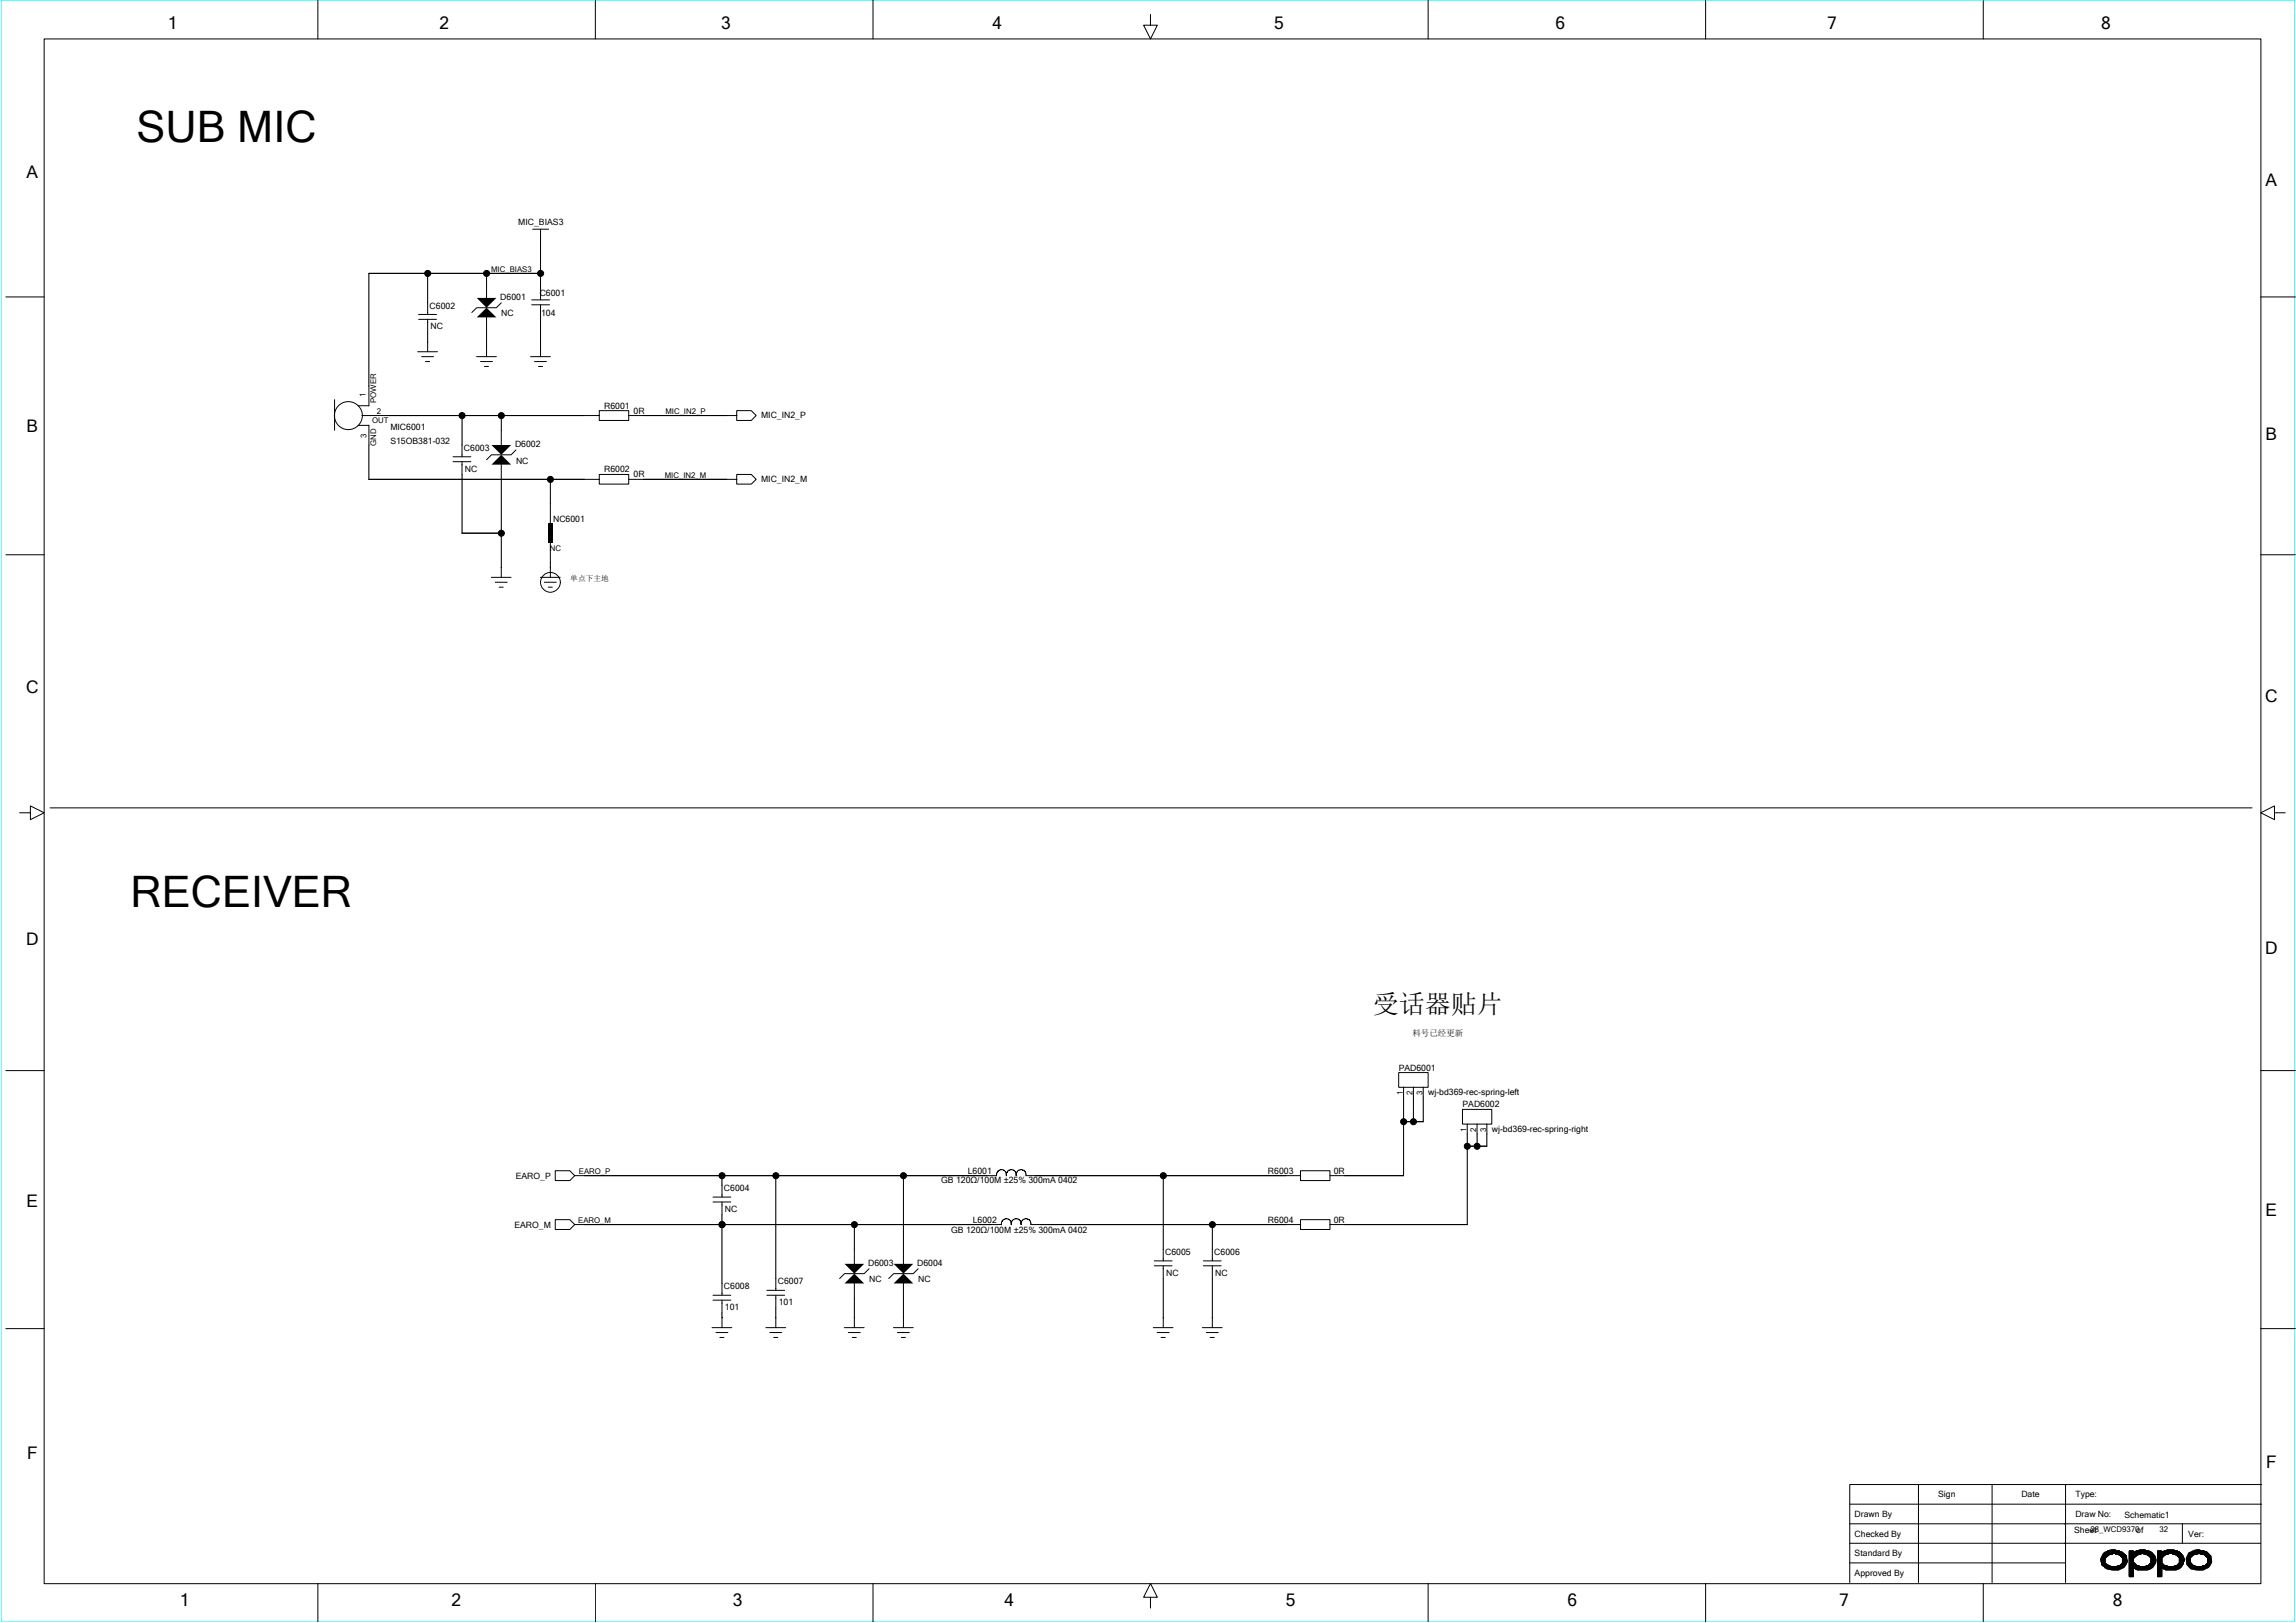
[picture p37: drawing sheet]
<svg xmlns="http://www.w3.org/2000/svg" width="297mm" height="210mm" viewBox="0 0 297 210" stroke-linecap="round" stroke-linejoin="round" font-family="sans-serif">
<defs><g id="words">
<g font-size="5.6">
<text x="17.7" y="18.3">SUB MIC</text>
<text x="16.9" y="117.3">RECEIVER</text>
</g>
<text font-size="3.4" x="177.6" y="131.1">受话器贴片</text>
<g font-size="2.2">
<text x="21.7" y="3.8">1</text>
<text x="56.9" y="3.8">2</text>
<text x="93.3" y="3.8">3</text>
<text x="128.4" y="3.8">4</text>
<text x="164.8" y="3.8">5</text>
<text x="201.2" y="3.8">6</text>
<text x="236.4" y="3.8">7</text>
<text x="271.8" y="3.8">8</text>
<text x="3.4" y="23">A</text>
<text x="293.1" y="24.1">A</text>
<text x="3.4" y="55.8">B</text>
<text x="293.1" y="57">B</text>
<text x="3.4" y="89.7">C</text>
<text x="293" y="90.8">C</text>
<text x="3.4" y="122.3">D</text>
<text x="293" y="123.5">D</text>
<text x="3.4" y="156.2">E</text>
<text x="293.1" y="157.3">E</text>
<text x="3.5" y="188.8">F</text>
<text x="293.2" y="189.9">F</text>
<text x="23.3" y="207.8">1</text>
<text x="58.4" y="207.8">2</text>
<text x="94.8" y="207.8">3</text>
<text x="130" y="207.8">4</text>
<text x="166.4" y="207.8">5</text>
<text x="202.8" y="207.8">6</text>
<text x="237.9" y="207.8">7</text>
<text x="273.3" y="207.8">8</text>
</g>
<g font-size="1.1">
<text x="67.1" y="29.1">MIC_BIAS3</text>
<text x="55.6" y="39.9">C6002</text>
<text x="64.7" y="38.8">D6001</text>
<text x="64.9" y="40.9">NC</text>
<text x="69.8" y="38.3">C6001</text>
<text x="70" y="40.8">104</text>
<text x="55.7" y="42.6">NC</text>
<text x="78.2" y="52.9">R6001</text>
<text x="82" y="53.5">0R</text>
<text x="50.5" y="55.7">MIC6001</text>
<text x="50.5" y="57.4">S15OB381-032</text>
<text x="60" y="58.3">C6003</text>
<text x="66.6" y="57.8">D6002</text>
<text x="66.8" y="60">NC</text>
<text x="98.5" y="54.1">MIC_IN2_P</text>
<text x="60.2" y="61">NC</text>
<text x="78.2" y="61.1">R6002</text>
<text x="82" y="61.8">0R</text>
<text x="98.5" y="62.4">MIC_IN2_M</text>
<text x="71.6" y="67.5">NC6001</text>
<text x="182.7" y="134.1">料号已经更新</text>
<text x="181" y="138.5">PAD6001</text>
<text x="184.8" y="141.7">wj-bd369-rec-spring-left</text>
<text x="189.2" y="143.3">PAD6002</text>
<text x="193" y="146.5">wj-bd369-rec-spring-right</text>
<text x="66.7" y="152.5">EARO_P</text>
<text x="93.7" y="154.1">C6004</text>
<text x="121.8" y="153.1">GB 120Ω/100M ±25% 300mA 0402</text>
<text x="125.2" y="151.8">L6001</text>
<text x="164" y="151.9">R6003</text>
<text x="172.5" y="151.9">0R</text>
<text x="66.5" y="158.8">EARO_M</text>
<text x="93.8" y="156.8">NC</text>
<text x="123.1" y="159.5">GB 120Ω/100M ±25% 300mA 0402</text>
<text x="125.9" y="158.2">L6002</text>
<text x="164" y="158.2">R6004</text>
<text x="172.5" y="158.2">0R</text>
<text x="93.7" y="166.8">C6008</text>
<text x="100.6" y="166.2">C6007</text>
<text x="112.3" y="163.8">D6003</text>
<text x="112.4" y="165.9">NC</text>
<text x="118.7" y="163.8">D6004</text>
<text x="118.8" y="165.9">NC</text>
<text x="150.7" y="162.4">C6005</text>
<text x="150.9" y="165">NC</text>
<text x="157.1" y="162.4">C6006</text>
<text x="157.2" y="165">NC</text>
<text x="93.8" y="169.5">101</text>
<text x="100.7" y="168.8">101</text>
<text x="239.9" y="196.3">Drawn By</text>
<text x="250.7" y="193.7">Sign</text>
<text x="261.5" y="193.7">Date</text>
<text x="268.5" y="193.7">Type:</text>
<text x="268.5" y="196.3">Draw No:</text>
<text x="274.8" y="196.4">Schematic1</text>
<text x="239.9" y="198.8">Checked By</text>
<text x="239.9" y="201.3">Standard By</text>
<text x="239.9" y="203.9">Approved By</text>
<text x="268.3" y="198.3">Sheet</text>
<text x="283.1" y="198.8">Ver:</text>
</g>
<g font-size="1">
<text x="63.5" y="35.2">MIC_BIAS3</text>
<text x="47.3" y="51.4" transform="rotate(-90 47.3 51.4)">1</text>
<text x="48.7" y="52.1" transform="rotate(-90 48.7 52.1)">POWER</text>
<text x="48.7" y="53.6">2</text>
<text x="86.1" y="53.6">MIC_IN2_P</text>
<text x="47.4" y="56.6" transform="rotate(-90 47.4 56.6)">3</text>
<text x="48.1" y="54.7">OUT</text>
<text x="48.7" y="57.7" transform="rotate(-90 48.7 57.7)">GND</text>
<text x="86" y="61.8">MIC_IN2_M</text>
<text x="71.1" y="71.3">NC</text>
<text x="73.8" y="75.1">单点下主地</text>
<text x="181.5" y="141.7" transform="rotate(-90 181.5 141.7)">1</text>
<text x="182.7" y="141.7" transform="rotate(-90 182.7 141.7)">2</text>
<text x="184" y="141.7" transform="rotate(-90 184 141.7)">3</text>
<text x="189.7" y="146.5" transform="rotate(-90 189.7 146.5)">1</text>
<text x="191" y="146.5" transform="rotate(-90 191 146.5)">2</text>
<text x="192.3" y="146.5" transform="rotate(-90 192.3 146.5)">3</text>
<text x="74.9" y="151.9">EARO_P</text>
<text x="74.8" y="158.2">EARO_M</text>
<text x="270.5" y="198.2">28_WCD9370of</text>
<text x="279.4" y="198.2">32</text>
</g>
</g></defs>
<path d="M.1 0h296.8v209.8h-296.8z" fill="none" stroke="#0ff" stroke-width=".13"/>
<g fill="none" stroke="#000" stroke-width=".13">
<path d="M5.7 5h286.8v199.9h-286.8zM41.1 .1v4.9M77 .1v4.9M112.9 .1v4.9M148.8 1.9v1.4h.9l-.9 1.7-.8-1.7h.8M184.8 .1v4.9M220.7 .1v4.9M256.6 .1v4.9M.8 38.4h4.9M47.7 35.4h22.2M47.7 35.4v17.1M55.3 35.4v5.3"/>
<path d="M62.9 35.4v3.2M64.9 39.2l-.7 .6h-2.5l-.7 .6M68.8 39.4h2.3M68.8 38.8h2.3M68.9 29.7h2.1M69.9 29.7v9.1M69.9 39.4v6.7M292.5 38.4h4.5M43.3 51.7v4M46.3 52.5h1.4M46.3 55h1.4M46.8 53.8h30.8"/>
<path d="M47.7 55v7M54 45.5h2.6M54.2 41.3h2.3M54.2 40.7h2.3M54.5 46.1h1.6M55.1 46.8h.5M55.3 41.3v4.2M58.6 59.7h2.3M58.6 59.1h2.3M59.8 53.8v5.3M59.8 59.7v9.3M61.7 46.1h2.5"/>
<path d="M62.2 46.8h1.5M62.7 47.4h.5M62.9 41v5.1M64.9 53.8v3.8M66.8 58.2l-.7 .6h-2.5l-.7 .7M68.6 46.1h2.6M69.1 46.8h1.6M69.7 47.4h.5M77.5 53.1h3.8v1.3h-3.8zM81.3 53.8h14M95.3 53.1h1.9l.6 .7-.6 .6h-1.9zM.8 71.8h4.9"/>
<path d="M47.7 62h29.9M59.8 69h5.1M63.6 74.7h2.5M64.1 75.3h1.5M64.6 76h.5M64.9 60.1v14.6M69.9 74.7h2.6M70.4 75.3h1.6M70.9 76h.6M71.2 62v5.7M71.2 70.2v4.5M77.5 61.4h3.8v1.2h-3.8z"/>
<path d="M81.3 62h14M95.3 61.4h1.9l.6 .6-.6 .6h-1.9zM292.5 71.8h4.5M2.5 105.2h1.4v-.9l1.8 .9-1.8 .8v-.8M6.5 104.5h284.9M294.3 105.2v-.9l-1.8 .9 1.8 .8v-.8h1.4M.8 138.5h4.9M181 138.8h3.8v1.9h-3.8zM292.5 138.5h4.5M71.8 157.8h1.9l.7 .6-.7 .7h-1.9zM71.8 151.5h1.9l.7 .6-.7 .6h-1.9zM74.3 158.4h55.3"/>
<path d="M74.3 152.1h54.6M92.2 155.5h2.3M92.2 154.9h2.3M93.4 152.1v2.8M93.4 155.5v12.1M100.4 152.1v14.8M110.5 158.4v5.1M116.9 152.1v11.4M130.2 151.9a.65 .65 0 0 0-.8-.6 .65 .65 0 0 0-.5 .8M130.8 158.3a.64 .64 0 0 0-.7-.6 .64 .64 0 0 0-.5 .8M131.5 151.9a.65 .65 0 0 0-.8-.6 .65 .65 0 0 0-.5 .8M132.7 152.1h35.6"/>
<path d="M132.7 151.9a.65 .65 0 0 0-.7-.6 .65 .65 0 0 0-.5 .8M132.7 151.9v.2M133.3 158.4h35M133.4 158.4a.65 .65 0 0 0-.7-.7 .65 .65 0 0 0-.6 .7 .65 .65 0 0 0-.6-.7 .65 .65 0 0 0-.7 .8M150.5 152.1v11M156.8 158.4v4.7M168.3 151.5h3.8v1.2h-3.8zM168.3 157.8h3.8v1.3h-3.8zM172 158.4h17.8M181.6 145.1h2.5M181.6 140.7v11.4h-9.6M182.9 140.7v4.4"/>
<path d="M184.1 140.7v4.4M189.2 143.5h3.8v1.9h-3.8zM189.8 148.3h2.6M189.8 145.4v13.1M191.1 145.4v2.9M192.4 145.4v2.9M.8 171.9h4.9M92.1 171.8h2.6M92.2 168.2h2.3M92.2 167.6h2.3M92.6 172.4h1.6M93.1 173h.6"/>
<path d="M93.4 168.2v3.6M99.1 171.8h2.5M99.2 167.6h2.3M99.2 166.9h2.3M99.6 172.4h1.5M100.1 173h.5M100.4 167.6v4.2M109.2 171.8h2.6M109.7 172.4h1.6M110.3 173h.5M110.5 166v5.8M112.4 164.1l-.6 .7h-2.5l-.7 .6"/>
<path d="M115.6 171.8h2.5M116.1 172.4h1.5M116.6 173h.5M116.9 166v5.8M118.8 164.1l-.7 .7h-2.5l-.6 .6M149.2 171.8h2.6M149.3 163.8h2.3M149.3 163.1h2.3M149.7 172.4h1.6M150.2 173h.5M150.5 163.8v8M155.6 171.8h2.5"/>
<path d="M155.7 163.8h2.3M155.7 163.1h2.3M156.1 172.4h1.5M156.6 173h.5M156.8 163.8v8M292.5 171.9h4.5M239.3 194.6h53.3M248.2 192v12.7M257.7 192v12.7M267.2 192v12.7M282.3 197.1v2.6M292.5 199.7h-53.2"/>
<path d="M292.5 197.1h-53.2M292.6 192.1h-53.3v12.6M41.1 204.9v4.9M77 204.9v4.9M112.9 204.9v4.9M148.8 206.7h.9l-.9-1.8-.8 1.8h.8v1.3M184.8 204.9v4.9M220.7 204.9v4.9M239.3 202.2h27.9M256.6 204.9v4.9M271.8 201.6h.6M271.8 201.7h.5"/>
<path d="M271.8 201.8h.5M271.8 202h.5M271.8 202.1h.5M271.9 201.3h.8M271.9 202.3h.7M271.9 202.5h.8M271.9 202.2h.4M271.9 201.4v1.1M272 202.6h.8M272.1 201.2v1.3M272.1 201.2v1.4h.6M272.2 202.2v.4h.7"/>
<path d="M272.2 200.9a2.21 2.21 0 0 1 2.9 .4l.1 .8-.4 .6-.7 .4h-.7l-.8-.1-.7-.5-.1-.8zM272.2 201v1.6v-1.5v.1M272.3 201.6l.5-.4 .6-.3 .8 .3 .4 .4v.6l-.4 .4-.8 .1-.6-.1-.5-.4zM272.3 200.9v1.8h2.5v-1.7M272.3 200.8h2.2M272.4 200.8v.7M272.4 202.3v.5M272.6 202.5v.5h1.9M272.6 200.8v.6h-.7M272.7 200.7v.5M272.7 202.4v.6M272.7 200.7h1.4"/>
<path d="M272.8 200.7v.5h-.8M272.8 202.6v.4M272.9 200.7v.4M272.9 202.6v.4M272.9 200.6h.8M273.1 202.7v.4M273.1 200.7v.4M273.2 203.1h1M273.2 200.5v.6M273.2 202.7v.4M273.3 200.5v.6h-1.3M273.3 202.7v.4"/>
<path d="M273.4 200.5v.4M273.4 202.7v.4M273.6 200.5v.4M273.6 202.7v.4M273.7 200.5v.6h1.2M273.7 202.7v.4M273.8 200.7v.4M273.8 202.7v.4M274 200.7v.4M274 202.6v.5M274.1 202.6h.9M274.1 200.7v.4"/>
<path d="M274.1 202.6v.5M274.1 201.2h.9v1.3h-.7M274.2 200.7v.5M274.2 202.6v.4M274.3 201.3h.8v1h-.7M274.3 202.4v.6h-1.5M274.3 200.8v.5M274.4 201.4h.7M274.5 202.3v.5M274.5 200.8v.6M274.6 201.8h.6M274.6 202h.6"/>
<path d="M274.6 202.1h.6M274.6 202.2h.5M274.6 201.6h.5M274.6 201.7h.5M274.6 202.2v.6M274.6 200.8v.8M274.6 200.9h-2.4M274.7 200.9v1.9h-2.4M275.5 200.8h2.8M275.5 200.9h2.9M275.5 203h.5M275.5 203.1h.5"/>
<path d="M275.5 200.7h.5M275.5 203.2h.5M275.5 203.3h.5M275.5 203.5h.5M275.5 203.6h.5M275.5 203.7h.5M275.5 203.9h.5M275.5 201.2h1.1M275.5 202.6h1M275.5 202.5h.9M275.5 202.3h.7M275.5 202.2h.6"/>
<path d="M275.5 201.6h.5M275.5 201.7h.5M275.5 201.8h.5M275.5 202h.5M275.5 202.1h.5M275.5 200.7v3.3h.5v-3.3M275.5 200.7h.5v.2v-.1h.1a2.27 2.27 0 0 1 2.3 .1 1.03 1.03 0 0 1 .3 1.6l-.3 .3-.5 .3h-1.4l-.5-.3v1.2h-.5zM275.6 200.7v3.3M275.7 200.7v3.3M275.9 200.7v3.3M276 201.6l.5-.4 .6-.3 .8 .3 .4 .4v.6l-.4 .4-.8 .1-.6-.1-.5-.4zM276.1 200.8v.8"/>
<path d="M276.1 202.2v.6M276.2 203h2.1M276.2 200.8v.6h-.7M276.2 202.3v.7M276.3 200.7h1.7M276.4 200.7v.6h-.9M276.4 202.4v.6M276.5 200.7v.5M276.5 202.6v.5M276.6 200.7v.4M276.6 202.6v.5M276.8 202.6v.5"/>
<path d="M276.8 200.5v.6M276.9 200.6h.6M276.9 202.7v.4M276.9 200.5v.6h-1.4M277 202.7v.4M277 200.5v.6M277.1 202.7v.4M277.1 200.5v.4M277.3 202.7v.4M277.3 200.5v.6M277.4 202.7v.4M277.4 200.5v.6h1.1"/>
<path d="M277.5 202.7v.4M277.5 200.5v.6M277.6 202.6v.5M277.6 200.7v.4M277.7 201.2h1v1.4M277.7 202.6h.8M277.8 202.6v.5M277.8 200.7v.4M277.9 202.6v.5h-1.4M277.9 200.7v.5M278 201.3h.8v1h-.7M278 202.5h.7"/>
<path d="M278 202.4v.6M278 200.7v.6M278.1 201.4h.7M278.1 202.3v.7M278.1 200.8v.6M278.3 202.2h.6M278.3 201.7h.6M278.3 201.8h.6M278.3 202.1h.6M278.3 201.6h.5M278.3 202.2v.6M278.3 200.8v.8"/>
<path d="M278.4 200.9v1.9h-2.9M278.5 201v1.7h-3M278.9 201.8v.2h-.6M279.1 203h.6M279.1 203.1h.6M279.1 203.2h.6M279.1 203.3h.6M279.1 203.5h.6M279.1 203.6h.6M279.1 203.7h.6M279.1 203.9h.6M279.1 200.9h3"/>
<path d="M279.1 200.8h2.9M279.1 200.7h.6M279.1 201.2h1.1M279.1 202.6h1.1M279.1 202.5h.8M279.1 202.3h.7M279.1 202.2h.6M279.1 201.6h.6M279.1 201.7h.6M279.1 201.8h.6M279.1 202h.6M279.1 202.1h.6"/>
<path d="M279.2 200.7v3.3h.5v-3.3M279.2 200.7h.5v.2v-.1h.1a2.17 2.17 0 0 1 2.4 .3l.1 .2a.49 .49 0 0 1 .2 .8v.2a1.37 1.37 0 0 1-.9 .8h-1.4l-.5-.3v1.2h-.5zM279.3 200.7v3.3M279.4 200.7v3.3M279.5 200.7v3.3M279.8 202.3v.5M279.8 200.8v.6h-.7M279.9 203h2.1M279.9 202.4v.6M279.9 200.7v.6h-.8M280 200.7h1.7M280.1 202.6v.4"/>
<path d="M280.1 200.7v.5M280.1 201.2l.7-.3 .8 .3 .4 .4v.6l-.4 .4-.8 .1-.7-.1-.4-.4v-.6zM280.2 202.6v.5M280.2 200.7v.4M280.3 202.6v.5M280.3 200.5v.6M280.4 202.6v.5M280.4 200.5v.6h-1.3M280.6 202.7v.4M280.6 200.5v.6M280.7 202.7v.4M280.7 200.5v.4"/>
<path d="M280.8 202.7v.4M280.8 200.5v.4M280.9 202.7v.4M280.9 200.5v.4M281.1 202.7v.4M281.1 200.5v.6h1.1M281.2 202.7v.4M281.2 200.5v.6M281.3 202.6v.5M281.3 200.5v.6M281.4 201.2h.9M281.4 202.6v.5"/>
<path d="M281.4 200.7v.4M281.5 202.6h.7M281.6 202.6v.5h-1.4M281.6 200.7v.5M281.7 201.3h.8v1h-.7M281.7 202.5h.6M281.7 202.4v.6M281.7 200.7v.6M281.8 201.4h.7M281.8 202.3v.7M281.8 200.8v.6M281.9 201.6h.7"/>
<path d="M281.9 201.7h.7M281.9 201.8h.7M281.9 202h.7M281.9 202.2h.6M281.9 202.1h.6M282 200.8v2M282.1 200.9v1.9h-3M282.2 201v1.7h-3.1M282.3 201.2v1.4M282.3 202.4v.2M282.8 201.7h.5M282.8 201.8h.6"/>
<path d="M282.8 202h.6M283 201.6h.3M283 202.3h.5M283 202.2h.4M283 201.3v1.2h.6M283 202.1h.4M283.1 201.2h.7M283.1 202.6h.7M283.1 201v1.6M283.2 200.9h2.4M283.2 200.9v1.8h2.5v-1.7M283.2 200.9a2.06 2.06 0 0 1 2.8 .4l.1 .8-.4 .6-.7 .4-1.5-.1-.5-.5-.2-.8z"/>
<path d="M283.3 200.9v1.9h2.3M283.4 200.8h2.1M283.5 202.2v.8h1.7v-.4M283.5 200.8v.6h-.5M283.6 202.3v.7M283.6 200.8v.5h-.5M283.7 200.7h1.3M283.7 202.4v.6M283.7 200.7v.5M283.7 201.2l.8-.3 .7 .3 .4 .4v.6l-.4 .4-.7 .1-.8-.1-.4-.4v-.6zM283.8 202.6v.4M283.8 200.7v.4"/>
<path d="M283.9 200.6h.7M284 202.6v.5M284 200.7v.4M284.1 202.7v.4M284.1 200.7v.4M284.2 202.7v.4M284.2 200.5v.6h-1M284.3 202.7v.4M284.3 200.5v.6M284.5 202.7v.4M284.5 200.5v.4M284.6 202.7v.4"/>
<path d="M284.6 200.5v.6M284.7 200.7v.4h1M284.7 202.7v.4M284.9 200.7v.4M284.9 202.7v.4M285 200.7v.4M285 202.6v.5M285.1 200.7v.4M285.1 202.6v.5h-1M285.2 200.7v.5h.7v1.4h-.9M285.3 201.3h.7v1h-.5M285.3 202.5h.6"/>
<path d="M285.4 200.8v.5M285.4 202.4v.6M285.5 201.4h.5M285.5 200.8v.6M285.5 202.3v.5M285.6 201.8h.5M285.6 202h.5M285.6 202.1h.5M285.6 202.2h.4M285.6 201.6h.4M285.6 201.7h.4M285.6 200.9v1.9"/>
<circle cx="55.3" cy="35.4" r=".39"/>
<circle cx="63" cy="35.4" r=".39"/>
<circle cx="69.9" cy="35.4" r=".39"/>
<circle cx="45.1" cy="53.8" r="1.81"/>
<circle cx="59.8" cy="53.8" r=".39"/>
<circle cx="64.9" cy="53.8" r=".39"/>
<circle cx="64.9" cy="69" r=".39"/>
<circle cx="71.2" cy="62" r=".39"/>
<circle cx="71.2" cy="75.3" r="1.28"/>
<circle cx="93.4" cy="158.4" r=".39"/>
<circle cx="93.4" cy="152.1" r=".39"/>
<circle cx="100.4" cy="152.1" r=".39"/>
<circle cx="110.5" cy="158.4" r=".39"/>
<circle cx="116.9" cy="152.1" r=".39"/>
<circle cx="150.5" cy="152.1" r=".39"/>
<circle cx="156.9" cy="158.4" r=".39"/>
<circle cx="181.6" cy="145.1" r=".39"/>
<circle cx="182.9" cy="145.1" r=".39"/>
<circle cx="189.8" cy="148.3" r=".39"/>
<circle cx="191.1" cy="148.3" r=".39"/>
</g>
<g fill="#000">
<path d="M62.9 35.4v1.2zM69.9 35.4v1.9zM55.3 43v1.2zM62.9 43v1.9zM64.9 53.8v1.9zM70.9 67.7h.6v2.6h-.6zM71.2 72.8v.6zM93.4 157.2v1.2zM93.4 152.1v1.3zM181.6 145.1h1.3zM182.9 145.1h1.2zM189.8 146.7v1.6z"/>
<path d="M189.8 148.3h1.3zM191.1 146.7v1.6zM191.1 148.3h1.3zM192.4 146.7v1.6zM93.4 169.9v.6zM100.4 169.2v1.3z"/>
</g>
<g fill="#000">
<path d="M61.7 38.5h2.5l-1.3 1.3zM61.7 41.1l1.2-1.3 1.3 1.3zM63.6 57.6h2.5l-1.2 1.2zM64.9 58.8l1.2 1.3h-2.5zM109.3 163.5h2.5l-1.3 1.3zM110.5 164.8l1.3 1.3h-2.5zM115.6 163.5h2.5l-1.2 1.3zM116.9 164.8l1.2 1.3h-2.5z"/>
<circle cx="55.3" cy="35.4" r=".4"/>
<circle cx="62.9" cy="35.4" r=".4"/>
<circle cx="69.9" cy="35.4" r=".4"/>
<circle cx="59.8" cy="53.8" r=".4"/>
<circle cx="64.9" cy="53.8" r=".4"/>
<circle cx="64.9" cy="69" r=".4"/>
<circle cx="71.2" cy="62" r=".4"/>
<circle cx="93.4" cy="158.4" r=".4"/>
<circle cx="93.4" cy="152.1" r=".4"/>
<circle cx="100.4" cy="152.1" r=".4"/>
<circle cx="110.5" cy="158.4" r=".4"/>
<circle cx="116.9" cy="152.1" r=".4"/>
<circle cx="150.5" cy="152.1" r=".4"/>
<circle cx="156.8" cy="158.4" r=".4"/>
<circle cx="181.6" cy="145.1" r=".4"/>
<circle cx="182.9" cy="145.1" r=".4"/>
<circle cx="189.8" cy="148.3" r=".4"/>
<circle cx="191.1" cy="148.3" r=".4"/>
</g>
<use href="#words"/>
</svg>
